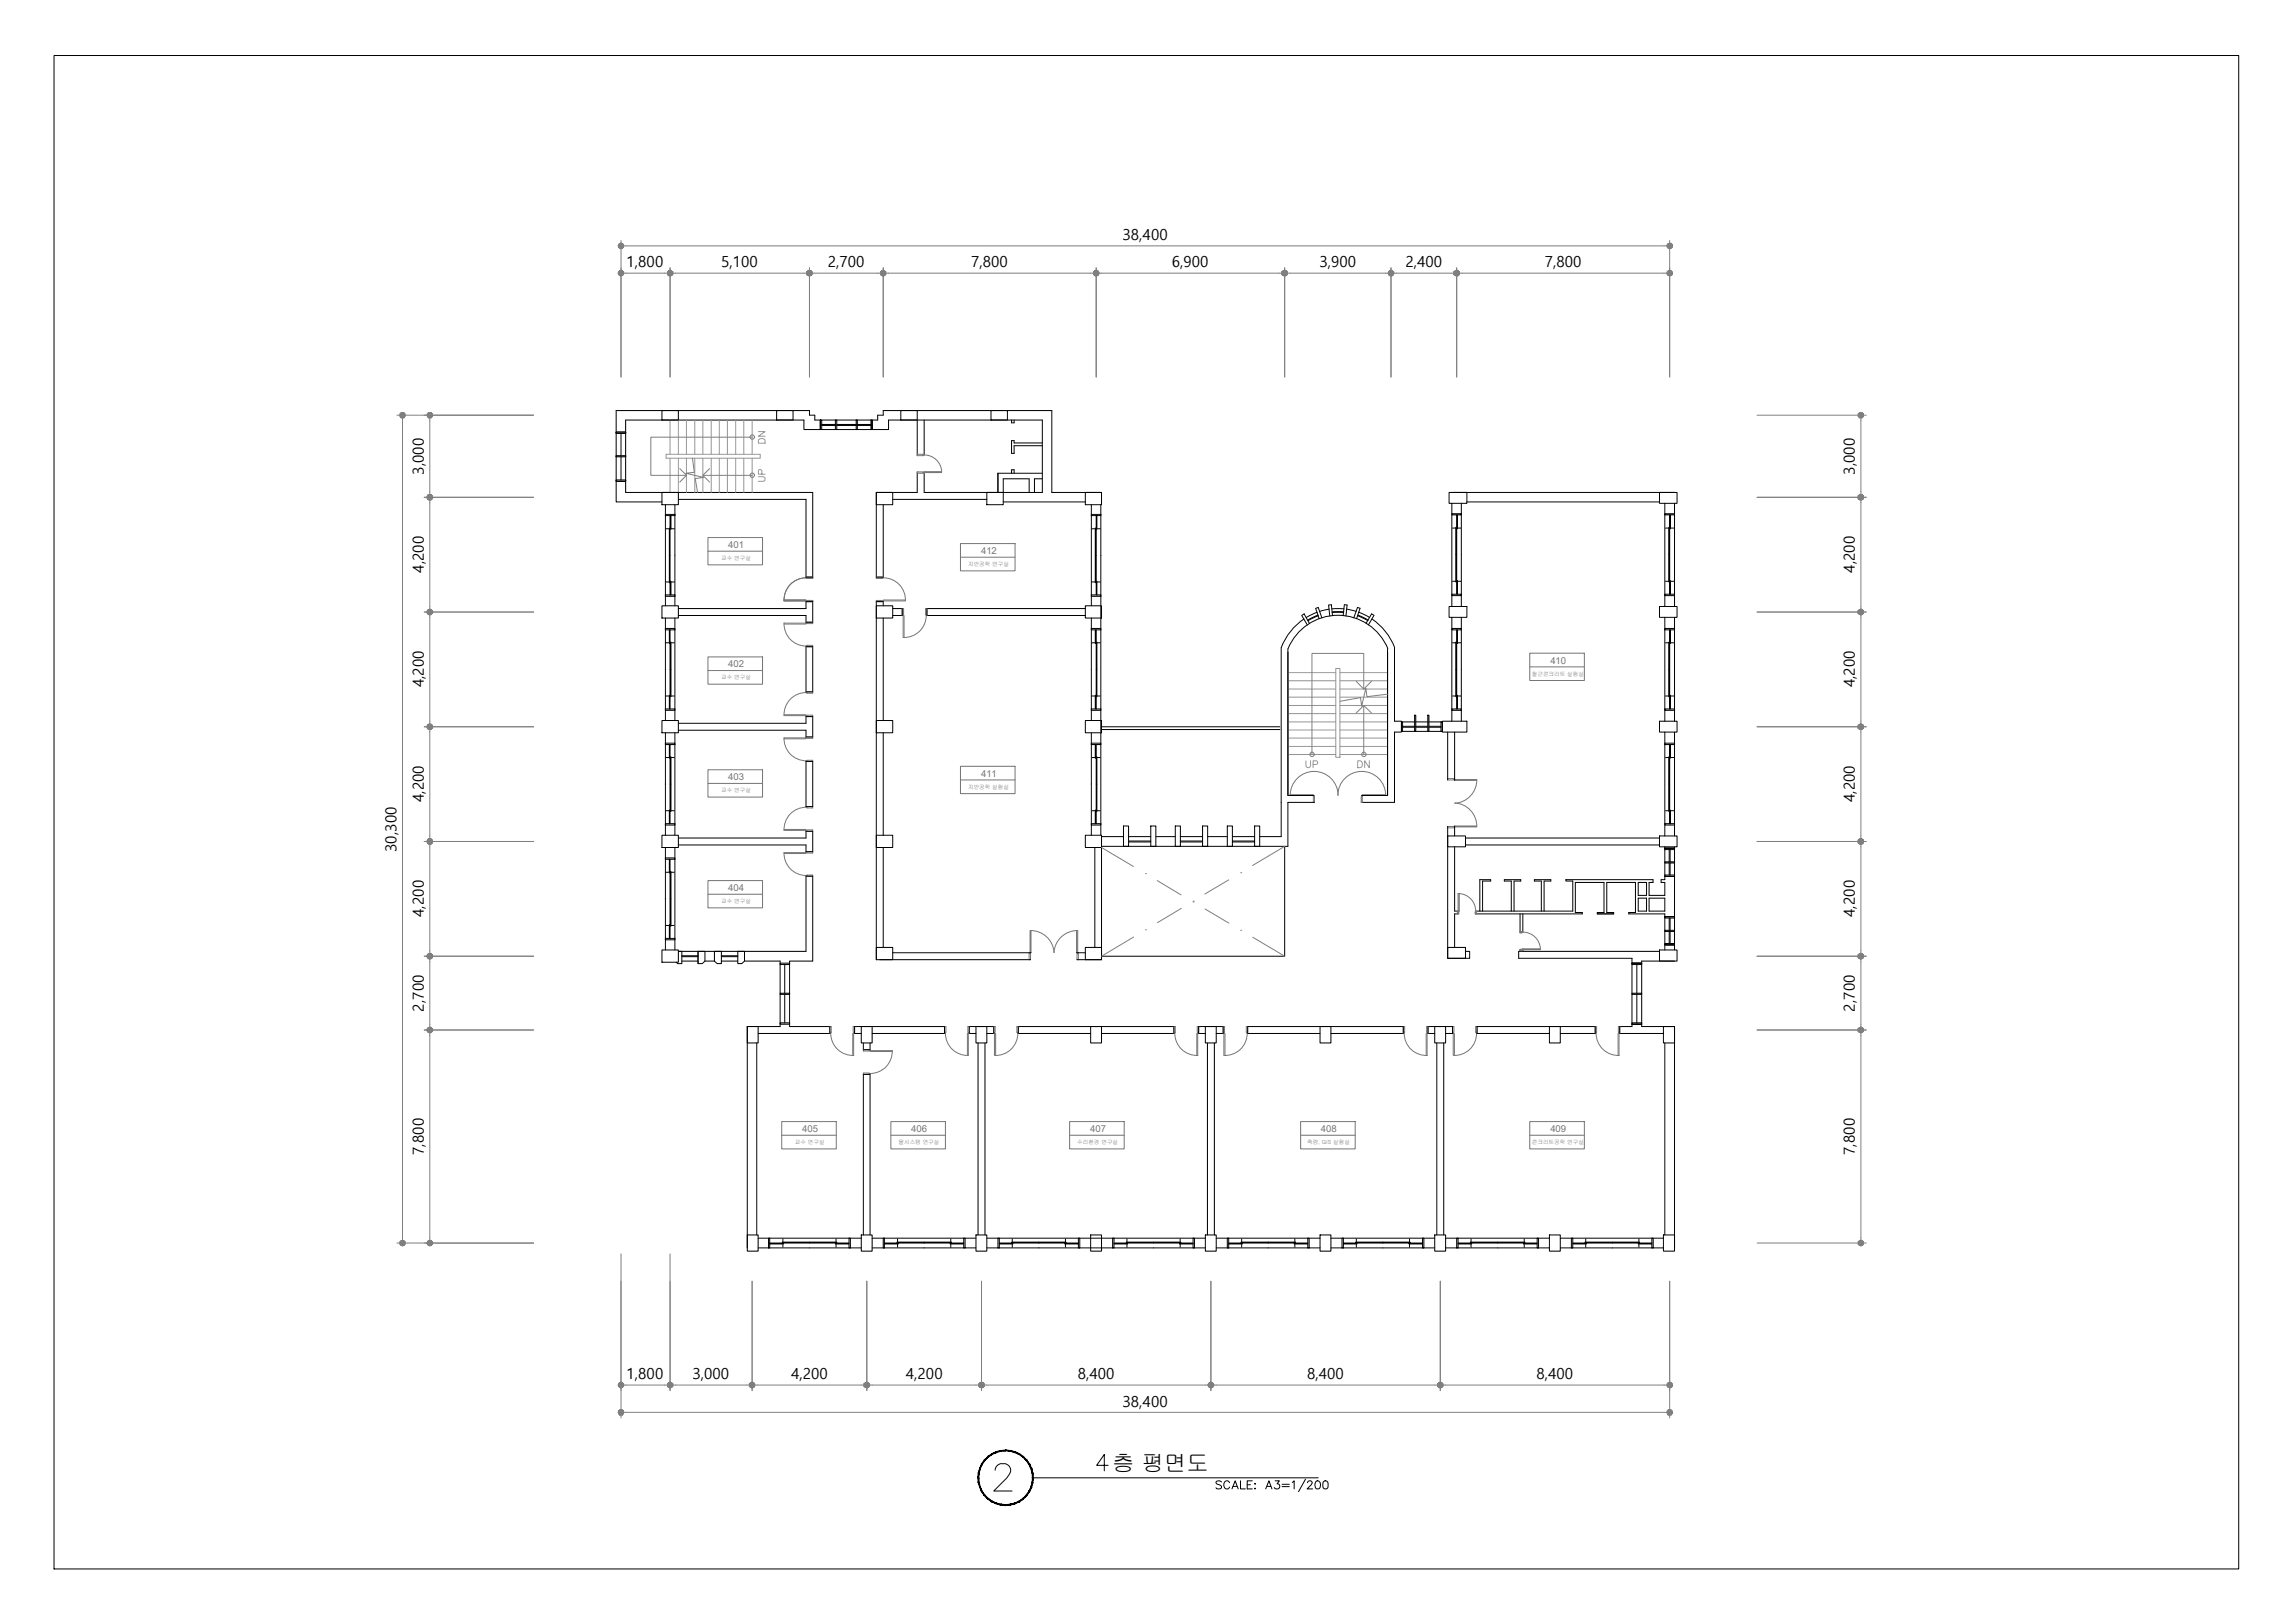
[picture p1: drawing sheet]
<svg xmlns="http://www.w3.org/2000/svg" width="420mm" height="297mm" viewBox="0 0 420 297" stroke-linecap="round" stroke-linejoin="round" font-family="sans-serif">
<defs><g id="words">
<g font-size="4.4" fill="#979797">
<text x="141.1" y="82.2" transform="rotate(-90 141.1 82.2)">DN</text>
<text x="141.1" y="89.3" transform="rotate(-90 141.1 89.3)">UP</text>
<text x="237.8" y="141.8">UP</text>
<text x="247.3" y="141.8">DN</text>
</g>
<text font-size="4.1" x="203.6" y="269.2">층 평면도</text>
<g font-size="2.8">
<text x="205.5" y="43.9">38,400</text>
<text x="114.7" y="48.9">1,800</text>
<text x="132" y="48.9">5,100</text>
<text x="151.5" y="48.9">2,700</text>
<text x="177.8" y="48.9">7,800</text>
<text x="214.5" y="48.9">6,900</text>
<text x="241.5" y="48.9">3,900</text>
<text x="257.3" y="48.9">2,400</text>
<text x="282.8" y="48.9">7,800</text>
<text x="77.6" y="86.9" transform="rotate(-90 77.6 86.9)">3,000</text>
<text x="339.6" y="86.9" transform="rotate(-90 339.6 86.9)">3,000</text>
<text x="77.6" y="104.8" transform="rotate(-90 77.6 104.8)">4,200</text>
<text x="339.6" y="104.8" transform="rotate(-90 339.6 104.8)">4,200</text>
<text x="77.6" y="125.8" transform="rotate(-90 77.6 125.8)">4,200</text>
<text x="339.6" y="125.8" transform="rotate(-90 339.6 125.8)">4,200</text>
<text x="77.6" y="146.8" transform="rotate(-90 77.6 146.8)">4,200</text>
<text x="339.6" y="146.8" transform="rotate(-90 339.6 146.8)">4,200</text>
<text x="72.6" y="155.9" transform="rotate(-90 72.6 155.9)">30,300</text>
<text x="77.6" y="167.8" transform="rotate(-90 77.6 167.8)">4,200</text>
<text x="339.6" y="167.8" transform="rotate(-90 339.6 167.8)">4,200</text>
<text x="77.6" y="185.1" transform="rotate(-90 77.6 185.1)">2,700</text>
<text x="339.6" y="185.1" transform="rotate(-90 339.6 185.1)">2,700</text>
<text x="77.6" y="211.4" transform="rotate(-90 77.6 211.4)">7,800</text>
<text x="339.6" y="211.4" transform="rotate(-90 339.6 211.4)">7,800</text>
<text x="114.7" y="252.4">1,800</text>
<text x="126.8" y="252.4">3,000</text>
<text x="144.9" y="252.4">4,200</text>
<text x="165.8" y="252.4">4,200</text>
<text x="197.3" y="252.4">8,400</text>
<text x="205.5" y="257.4">38,400</text>
<text x="239.3" y="252.4">8,400</text>
<text x="281.3" y="252.4">8,400</text>
</g>
<g font-size="1.7" fill="#757575">
<text x="133.3" y="100.2">401</text>
<text x="179.6" y="101.4">412</text>
<text x="133.3" y="122.1">402</text>
<text x="283.8" y="121.5">410</text>
<text x="133.3" y="142.7">403</text>
<text x="179.6" y="142.2">411</text>
<text x="133.3" y="163.1">404</text>
<text x="146.8" y="207.2">405</text>
<text x="166.8" y="207.2">406</text>
<text x="199.6" y="207.2">407</text>
<text x="241.8" y="207.2">408</text>
<text x="283.8" y="207.2">409</text>
</g>
<g font-size="1" fill="#757575">
<text x="132" y="102.5">교수 연구실</text>
<text x="177.2" y="103.6">지반공학 연구실</text>
<text x="132" y="124.3">교수 연구실</text>
<text x="280.4" y="123.7">철근콘크리트 실험실</text>
<text x="132" y="145">교수 연구실</text>
<text x="177.2" y="144.4">지반공학 실험실</text>
<text x="132" y="165.3">교수 연구실</text>
<text x="145.5" y="209.4">교수 연구실</text>
<text x="164.5" y="209.4">물시스템 연구실</text>
<text x="197.2" y="209.4">수리환경 연구실</text>
<text x="239.3" y="209.4">측량, GIS 실험실</text>
<text x="280.4" y="209.4">콘크리트공학 연구실</text>
</g>
</g></defs>
<!-- layer: WIN -->
<g fill="none" stroke="#000" stroke-width=".18">
<path d="M112.8 79.1h1.7v9h-1.7zM112.8 79.1h1.7v.2h-1.7zM113.7 79.3v4.1M150.2 76.9h.2v1.7h-.2zM150.2 76.9h9.5v1.7h-9.5zM150.4 77.8h2.5M150.4 77.9h2.5M150.4 77.7h2.5M152.9 76.9h.3v1.7h-.3zM153.2 77.8h3.5M153.2 77.9h3.5M153.2 77.7h3.5"/>
<path d="M156.7 76.9h.3v1.7h-.3zM157 77.8h2.5M157 77.9h2.5M157 77.7h2.5M159.5 76.9h.2v1.7h-.2zM112.8 87.8h1.7v.3h-1.7zM112.8 83.4h1.7v.2h-1.7zM113.7 83.6v4.2M121.8 94.1h1.8v.3h-1.8zM121.8 94.4v14.5M121.9 96.8h1.6M122.5 96.6h.2v10h-.2z"/>
<path d="M122.7 94.4v2.5h.1v-2.5M123.6 94.4v14.5M199.8 94.1h1.7v.3h-1.7zM199.8 94.4v14.5M199.9 96.8h1.6M200.5 96.6h.2v10h-.2zM200.7 94.4v2.5h.1v-2.5M201.5 94.4v14.5M265.8 94h1.7v.2h-1.7zM265.8 94.2v14.6M265.9 96.6h1.5M266.5 96.5h.2v10h-.2z"/>
<path d="M266.7 94.2v2.6h.1v-2.6M267.5 94.2v14.6M304.8 94h1.8v.2h-1.8zM304.8 94.2v14.6M304.9 96.6h1.5M305.5 96.5h.2v10h-.2zM305.7 94.2v2.6h.1v-2.6M306.6 94.2v14.6M121.8 115h1.8v.3h-1.8zM121.8 108.9h1.8v.2h-1.8zM121.8 115.3v14.5M121.9 117.6h1.5"/>
<path d="M121.9 106.5h1.6M122.5 115.3v2.5h.2v-2.5M122.7 117.5h.1v10h-.1zM122.7 108.9v-2.5h.1v2.5M123.6 115.3v14.5M199.8 115h1.7v.3h-1.7zM199.8 108.9h1.7v.2h-1.7zM199.8 115.3v14.5M199.9 117.6h1.5M199.9 106.5h1.6M200.5 115.3v2.5h.2v-2.5M200.7 117.5h.1v10h-.1z"/>
<path d="M200.7 108.9v-2.5h.1v2.5M201.5 115.3v14.5M265.8 108.8h1.7v.2h-1.7zM265.8 115h1.7v.3h-1.7zM265.8 115.3v14.5M265.9 106.4h1.5M265.9 117.6h1.5M266.5 117.5h.2v10h-.2zM266.7 108.8v-2.5h.1v2.5M266.7 115.3v2.5h.1v-2.5M267.5 115.3v14.5M304.8 108.8h1.8v.2h-1.8z"/>
<path d="M304.8 115h1.8v.3h-1.8zM304.8 115.3v14.5M304.9 106.4h1.5M304.9 117.6h1.5M305.5 117.5h.2v10h-.2zM305.7 108.8v-2.5h.1v2.5M305.7 115.3v2.5h.1v-2.5M306.6 115.3v14.5M121.8 129.8h1.8v.2h-1.8zM121.8 136h1.8v.3h-1.8zM121.8 136.3v14.4M121.9 138.6h1.5"/>
<path d="M121.9 127.4h1.5M122.5 129.8v-2.5h.2v2.5M122.5 136.3v2.5h.2v-2.5M122.7 138.5h.1v10h-.1zM123.6 136.3v14.4M199.8 136h1.7v.3h-1.7zM199.8 129.8h1.7v.2h-1.7zM199.8 136.3v14.4M199.9 138.6h1.5M199.9 127.4h1.5M200.5 136.3v2.5h.2v-2.5M200.5 129.8v-2.5h.2v2.5"/>
<path d="M200.7 138.5h.1v10h-.1zM201.5 136.3v14.4M256.6 132.1h.2v1.8h-.2zM256.8 133.1h2.2M256.8 132.9h2.2M259 130.9h.2v3h-.2zM259.2 133.1h2.2M259.2 132.9h2.2M261.4 130.9h.2v3h-.2zM261.6 133.1h2.2M261.6 132.9h2.2M263.8 132.1h.3v1.8h-.3z"/>
<path d="M265.8 129.8h1.7v.2h-1.7zM265.9 127.4h1.5M266.7 129.8v-2.5h.1v2.5M304.8 136h1.8v.3h-1.8zM304.8 129.8h1.8v.2h-1.8zM304.8 136.3v14.4M304.9 138.6h1.5M304.9 127.4h1.5M305.5 138.5h.2v10h-.2zM305.7 136.3v2.5h.1v-2.5M305.7 129.8v-2.5h.1v2.5M306.6 136.3v14.4"/>
<path d="M121.8 150.7h1.8v.3h-1.8zM121.8 157h1.8v.3h-1.8zM121.8 157.3v14.4M121.9 148.4h1.5M121.9 159.6h1.5M122.5 150.7v-2.4h.2v2.4M122.5 157.3v2.5h.2v-2.5M122.7 159.5h.1v10h-.1zM123.6 157.3v14.4M199.8 150.7h1.7v.3h-1.7zM199.9 148.4h1.5M200.5 150.7v-2.4h.2v2.4"/>
<path d="M205.7 151.2h.9v3.7h-.9zM206.6 154.1h4.1M206.6 153.9h4.1M210.7 151.2h.9v3.7h-.9zM215.2 151.2h.9v3.7h-.9zM216.1 154.1h4.1M216.1 153.9h4.1M220.2 151.2h.9v3.7h-.9zM224.7 151.2h.9v3.7h-.9zM225.6 154.1h4.1M225.6 153.9h4.1M229.7 151.2h.9v3.7h-.9z"/>
<path d="M304.8 150.7h1.8v.3h-1.8zM304.8 155.2h1.8v.3h-1.8zM304.8 157.7h1.8v.2h-1.8zM304.8 155.2h1.8v5.2h-1.8zM304.9 148.4h1.5M305.6 155.5v2.2M305.6 157.9v2.2M305.7 150.7v-2.4h.1v2.4M305.8 155.5v2.2M305.8 157.9v2.2M121.8 171.7h1.8v.3h-1.8zM121.9 169.4h1.5"/>
<path d="M122.5 171.7v-2.5h.2v2.5M124.2 174.1h.6v2.3h-.7l-.3-.3M124.8 175.1h3M124.8 174.9h3M127.8 174.1h1.3v1.8l-.5 .5h-.8zM127.8 174.1v2.3M130.8 174.1h1.3v2.3h-.8l-.5-.5zM132.1 175.1h3M132.1 174.9h3M135.1 174.1h1.2v1.8l-.5 .5h-.7zM142.8 176.3h1.8v.2h-1.8zM143.7 176.5v5.3"/>
<path d="M298.8 176.3h1.8v.2h-1.8zM298.8 176.3h1.8v11.2h-1.8zM299.7 176.5v5.3M304.8 172.7h1.8v.2h-1.8zM304.8 167.8h1.8v.2h-1.8zM304.8 170.3h1.8v.2h-1.8zM304.8 160.1h1.8v.3h-1.8zM304.8 167.8h1.8v5.1h-1.8zM305.6 168v2.3M305.6 170.5v2.2M305.8 168v2.3M305.8 170.5v2.2"/>
<path d="M142.8 187.2h1.8v.3h-1.8zM142.8 181.8h1.8v.2h-1.8zM143.7 182v5.2M298.8 187.2h1.8v.3h-1.8zM298.8 181.8h1.8v.2h-1.8zM299.7 182v5.2M140.7 226.6h.2v1.8h-.2zM140.9 227.5h2.6v.2h-2.6M140.9 226.6h14.5M140.9 228.4h14.5M143.2 227.3h10v.2h-10zM143.3 226.7v1.6"/>
<path d="M153.1 226.7v1.6M155.4 227.5h-2.5v.2h2.5M155.4 226.6h.3v1.8h-.3zM161.7 226.6h.2v1.8h-.2zM161.9 227.5h2.6v.2h-2.6M161.9 226.6h14.5M161.9 228.4h14.5M164.2 227.3h10v.2h-10zM164.3 226.7v1.6M174.1 226.7v1.6M176.4 227.5h-2.5v.2h2.5M176.4 226.6h.3v1.8h-.3z"/>
<path d="M182.7 226.6h.3v1.8h-.3zM183 227.5h2.4v.2h-2.4M183 226.6h14.4M183 228.4h14.4M185.2 227.3h10v.2h-10zM185.3 226.7v1.6M195.1 226.7v1.6M197.4 227.5h-2.5v.2h2.5M197.4 226.6h.3v1.8h-.3zM203.7 226.6h.2v1.8h-.2zM203.9 227.5h2.5v.2h-2.5M203.9 226.6h14.5"/>
<path d="M203.9 228.4h14.5M206.2 227.3h10v.2h-10zM206.3 226.7v1.6M216.1 226.7v1.6M218.4 227.5h-2.5v.2h2.5M218.4 226.6h.3v1.8h-.3zM224.7 226.6h.2v1.8h-.2zM224.9 227.5h2.5v.2h-2.5M224.9 226.6h14.5M224.9 228.4h14.5M227.2 227.3h10v.2h-10zM227.3 226.7v1.6"/>
<path d="M237.1 226.7v1.6M239.4 227.5h-2.5v.2h2.5M239.4 226.6h.3v1.8h-.3zM245.7 226.6h.2v1.8h-.2zM245.9 227.5h2.5v.2h-2.5M245.9 226.6h14.5M245.9 228.4h14.5M248.2 227.3h10v.2h-10zM248.3 226.7v1.6M258 226.7v1.6M260.4 227.5h-2.5v.2h2.5M260.4 226.6h.3v1.8h-.3z"/>
<path d="M266.7 226.6h.2v1.8h-.2zM266.9 227.5h2.5v.2h-2.5M266.9 226.6h14.5M266.9 228.4h14.5M269.2 227.3h10v.2h-10zM269.3 226.7v1.6M279 226.7v1.6M281.4 227.5h-2.5v.2h2.5M281.4 226.6h.3v1.8h-.3zM287.7 226.6h.2v1.8h-.2zM287.9 227.5h2.5v.2h-2.5M287.9 226.6h14.5"/>
<path d="M287.9 228.4h14.5M290.2 227.3h10v.2h-10zM290.3 226.7v1.6M300 226.7v1.6M302.4 227.5h-2.5v.2h2.5M302.4 226.6h.3v1.8h-.3z"/>
</g>
<g fill="none" stroke="#000" stroke-width=".18">
<path d="M167.9 76.9v6.5M169.2 76.9v6.4M185.2 76.9v.5h.5v-.5M114.5 90.1h34.3v15.5M124.2 91.4h23.4v14.2M161.7 92.4v13.2M163.4 91.4h17.3M167.9 86.4v3.7h-7.5v15.5M169.2 86.3v3.8h21.6M183.7 90.1v-2.5h4.7v2.5M185.2 86.6v-.6h.5v.6M190.8 81.1h-5.1v-.5h-.5v2.4h.5v-1.4h5.1"/>
<path d="M190.8 86.6h-8.1v3.5M190.8 87.6h-1.4v2.5M124.2 112.6h23.4v1.3M147.6 110.1v1.3h-23.4M147.6 118.4v8.2M148.8 110.1v3.8M148.8 118.4v8.2M160.4 110.1v65.5M161.7 110.1v.8M161.7 113.1v18.8M163.4 112.6h1.8M163.4 111.4h1.8"/>
<path d="M169.7 112.6h29M169.7 111.4h29M124.2 133.6h23.4v1.3M147.6 131.1v1.3h-23.4M147.6 139.4v8.2M148.8 131.1v3.8M148.8 139.4v8.2M161.7 134.1v18.8M265 134v8.7M266.3 134v8.8M124.2 154.6h23.4v1.3M147.6 152.1v1.3h-23.4"/>
<path d="M148.8 152.1v3.8M161.7 155.1v18.3M200.4 155.1v18.3M201.7 154.9v20.7h-4.5M235.2 154.9v20.1h-33.5M249.2 146.9h6.1M265 151.3v24.1M266.3 151.2v1.8M266.3 155v11.8h.9M268.3 154.6h35.5M268.3 153.4h35.5M147.6 160.4v13.7"/>
<path d="M148.8 160.4v15.5M161.1 175.6h27.6M163.4 174.4h25.4M197.1 174.4h1.6M267.1 167.3h-.8v6.1M270.1 167.3h19.6v-.3h-1.3v-5.5h5.3v5.5h-1.3v.3M270.9 166.8v-5.8h2v.2h-1.5v5.6M276.7 166.8v-5.6h-1.3v-.2h3v.2h-1.2v5.6M278.3 167.3v3.4M278.3 173.7v.4M278.8 167.3v3.3M278.8 173.7v.4"/>
<path d="M282.2 166.8v-5.6h-1.3v-.2h3v.2h-1.2v5.6M292.4 167.3h3v-.3h-1.2v-5.5h5.2v5.5h-1.2v.3h6.6M292.4 167.3h3M299.9 164.4h1.5v2.4h-1.5zM299.9 161.5h1.5v2.4h-1.5zM304.8 163.9h-2.9v-2.4h.7v-.5h-15.9v.2h1.2v5.6h-17.7M304.8 164.4h-2.9v2.4h2.9M304.8 161h-.7v.5h.7M136.8 187.9h6M138.8 189.1h13.1M144.6 187.9h7.3M156.4 189.1h1.3"/>
<path d="M156.4 187.9h16.5M158.1 190.9v1.2M158.1 196.6v29.4M159.3 190.9v1.2M159.3 196.6v29.4M159.7 189.1h13.2M177.4 189.1h1.3M177.4 187.9h4.5M179.1 190.9v35.1M180.3 190.9v35.1M180.7 189.1h1.2M186.4 189.1h13.3"/>
<path d="M186.4 187.9h28.5M201.7 189.1h13.2M219.4 189.1h1.3M219.4 187.9h4.5M221.1 190.9v35.1M222.3 190.9v35.1M222.7 189.1h1.2M228.4 189.1h13.3M228.4 187.9h28.5M243.7 189.1h13.2M261.4 189.1h1.3M261.4 187.9h4.5"/>
<path d="M263 190.9v35.1M264.3 190.9v35.1M264.7 189.1h1.2M270.4 189.1h13.3M270.4 187.9h21.6M285.7 189.1h6.3M296.5 189.1h8M296.5 187.9h2.3M300.6 187.9h6"/>
</g>
<!-- layer: DIM -->
<g fill="none" stroke="#7f7f7f" stroke-width=".18">
<path d="M113.7 44v25M114.7 45h190M114.7 50h7M122.7 49v20M123.7 50h23.5M148.2 49v20M149.2 50h11.5M161.7 49v20M162.7 50h37M200.7 49v20M201.7 50h32.5M235.2 49v20"/>
<path d="M236.2 50h17.5M254.7 49v20M255.7 50h10M266.7 49v20M267.7 50h37M305.7 44v25M72.7 76h25M73.7 77v149.5M78.7 77v13M321.7 76h20M340.7 77v13M77.7 91h20"/>
<path d="M78.7 92v19M321.7 91h20M340.7 92v19M77.7 112h20M78.7 113v19M321.7 112h20M340.7 113v19M77.7 133h20M78.7 134v19M321.7 133h20M340.7 134v19M77.7 154h20"/>
<path d="M78.7 155v19M321.7 154h20M340.7 155v19M77.7 175h20M78.7 176v11.5M321.7 175h20M340.7 176v11.5M77.7 188.5h20M78.7 189.5v37M321.7 188.5h20M340.7 189.5v37M72.7 227.5h25"/>
<path d="M113.7 229.5v30M122.7 229.5v25M137.7 234.5v20M158.7 234.5v20M179.7 234.5v20M221.7 234.5v20M263.7 234.5v20M305.7 234.5v25M321.7 227.5h20M114.7 258.5h190M114.7 253.5h7M123.7 253.5h13"/>
<path d="M138.7 253.5h19M159.7 253.5h19M180.7 253.5h40M222.7 253.5h40M264.7 253.5h40"/>
</g>
<!-- layer: 0 -->
<g fill="#7f7f7f" stroke="#7f7f7f" stroke-width=".18">
<path d="M78.7 91v.5l.2-.1zM78.7 91l.4 .3-.2 .1zM78.7 91l.4 .3 .1-.3z"/>
<path d="M78.7 91h.5l-.1-.2zM78.9 90.6l.2 .2-.4 .2zM78.7 90.5v.5l.2-.4z"/>
<path d="M78.4 90.6l.3 .4v-.5zM78.4 90.6l.3 .4-.4-.2zM78.3 90.8l-.1 .2h.5z"/>
<path d="M78.2 91l.1 .3 .4-.3zM78.3 91.3l.4-.3-.3 .4zM78.7 91l-.3 .4 .3 .1z"/>
<path d="M78.4 75.6l.3 .4v-.5zM78.4 75.6l.3 .4-.4-.3zM78.3 75.7l-.1 .3h.5z"/>
<path d="M78.2 76l.1 .2 .4-.2zM78.3 76.2l.4-.2-.3 .5zM78.7 76l-.3 .5h.3z"/>
<path d="M78.7 76v.5h.2zM78.7 76l.4 .2-.2 .3zM78.7 76l.4 .2 .1-.2z"/>
<path d="M78.7 76h.5l-.1-.3zM78.9 75.6l.2 .1-.4 .3zM78.7 75.5v.5l.2-.4z"/>
<path d="M73.7 227.5v.5l.2-.1zM73.7 227.5l.4 .3-.2 .1zM73.7 227.5l.4 .3 .1-.3z"/>
<path d="M73.7 227.5h.5l-.1-.3zM73.9 227.1l.2 .1-.4 .3zM73.7 227v.5l.2-.4z"/>
<path d="M73.4 227.1l.3 .4v-.5zM73.4 227.1l.3 .4-.4-.3zM73.3 227.2l-.1 .3h.5z"/>
<path d="M73.2 227.5l.1 .3 .4-.3zM73.3 227.8l.4-.3-.3 .4zM73.7 227.5l-.3 .4 .3 .1z"/>
<path d="M73.4 75.6l.3 .4v-.5zM73.4 75.6l.3 .4-.4-.3zM73.3 75.7l-.1 .3h.5z"/>
<path d="M73.2 76l.1 .2 .4-.2zM73.3 76.2l.4-.2-.3 .5zM73.7 76l-.3 .5h.3z"/>
<path d="M73.7 76v.5h.2zM73.7 76l.4 .2-.2 .3zM73.7 76l.4 .2 .1-.2z"/>
<path d="M73.7 76h.5l-.1-.3zM73.9 75.6l.2 .1-.4 .3zM73.7 75.5v.5l.2-.4z"/>
<path d="M78.4 174.6l.3 .4v-.5zM78.4 174.6l.3 .4-.4-.2zM78.3 174.8l-.1 .2h.5z"/>
<path d="M78.2 175l.1 .3 .4-.3zM78.3 175.3l.4-.3-.3 .4zM78.7 175l-.3 .4 .3 .1z"/>
<path d="M78.7 175v.5l.2-.1zM78.7 175l.4 .3-.2 .1zM78.7 175l.4 .3 .1-.3z"/>
<path d="M78.7 175h.5l-.1-.2zM78.9 174.6l.2 .2-.4 .2zM78.7 174.5v.5l.2-.4z"/>
<path d="M78.7 188.5v.5l.2-.1zM78.7 188.5l.4 .3-.2 .1zM78.7 188.5l.4 .3 .1-.3z"/>
<path d="M78.7 188.5h.5l-.1-.2zM78.9 188.1l.2 .2-.4 .2zM78.7 188v.5l.2-.4z"/>
<path d="M78.4 188.1l.3 .4v-.5zM78.4 188.1l.3 .4-.4-.2zM78.3 188.3l-.1 .2h.5z"/>
<path d="M78.2 188.5l.1 .3 .4-.3zM78.3 188.8l.4-.3-.3 .4zM78.7 188.5l-.3 .4 .3 .1z"/>
<path d="M78.4 188.1l.3 .4v-.5zM78.4 188.1l.3 .4-.4-.2zM78.3 188.3l-.1 .2h.5z"/>
<path d="M78.2 188.5l.1 .3 .4-.3zM78.3 188.8l.4-.3-.3 .4zM78.7 188.5l-.3 .4 .3 .1z"/>
<path d="M78.7 188.5v.5l.2-.1zM78.7 188.5l.4 .3-.2 .1zM78.7 188.5l.4 .3 .1-.3z"/>
<path d="M78.7 188.5h.5l-.1-.2zM78.9 188.1l.2 .2-.4 .2zM78.7 188v.5l.2-.4z"/>
<path d="M78.7 227.5v.5l.2-.1zM78.7 227.5l.4 .3-.2 .1zM78.7 227.5l.4 .3 .1-.3z"/>
<path d="M78.7 227.5h.5l-.1-.3zM78.9 227.1l.2 .1-.4 .3zM78.7 227v.5l.2-.4z"/>
<path d="M78.4 227.1l.3 .4v-.5zM78.4 227.1l.3 .4-.4-.3zM78.3 227.2l-.1 .3h.5z"/>
<path d="M78.2 227.5l.1 .3 .4-.3zM78.3 227.8l.4-.3-.3 .4zM78.7 227.5l-.3 .4 .3 .1z"/>
<path d="M78.7 175v.5l.2-.1zM78.7 175l.4 .3-.2 .1zM78.7 175l.4 .3 .1-.3z"/>
<path d="M78.7 175h.5l-.1-.2zM78.9 174.6l.2 .2-.4 .2zM78.7 174.5v.5l.2-.4z"/>
<path d="M78.4 174.6l.3 .4v-.5zM78.4 174.6l.3 .4-.4-.2zM78.3 174.8l-.1 .2h.5z"/>
<path d="M78.2 175l.1 .3 .4-.3zM78.3 175.3l.4-.3-.3 .4zM78.7 175l-.3 .4 .3 .1z"/>
<path d="M78.4 153.6l.3 .4v-.5zM78.4 153.6l.3 .4-.4-.2zM78.3 153.8l-.1 .2h.5z"/>
<path d="M78.2 154l.1 .3 .4-.3zM78.3 154.3l.4-.3-.3 .4zM78.7 154l-.3 .4 .3 .1z"/>
<path d="M78.7 154v.5l.2-.1zM78.7 154l.4 .3-.2 .1zM78.7 154l.4 .3 .1-.3z"/>
<path d="M78.7 154h.5l-.1-.2zM78.9 153.6l.2 .2-.4 .2zM78.7 153.5v.5l.2-.4z"/>
<path d="M78.4 132.6l.3 .4v-.5zM78.4 132.6l.3 .4-.4-.2zM78.3 132.8l-.1 .2h.5z"/>
<path d="M78.2 133l.1 .3 .4-.3zM78.3 133.3l.4-.3-.3 .4zM78.7 133l-.3 .4 .3 .1z"/>
<path d="M78.7 133v.5l.2-.1zM78.7 133l.4 .3-.2 .1zM78.7 133l.4 .3 .1-.3z"/>
<path d="M78.7 133h.5l-.1-.2zM78.9 132.6l.2 .2-.4 .2zM78.7 132.5v.5l.2-.4z"/>
<path d="M78.7 154v.5l.2-.1zM78.7 154l.4 .3-.2 .1zM78.7 154l.4 .3 .1-.3z"/>
<path d="M78.7 154h.5l-.1-.2zM78.9 153.6l.2 .2-.4 .2zM78.7 153.5v.5l.2-.4z"/>
<path d="M78.4 153.6l.3 .4v-.5zM78.4 153.6l.3 .4-.4-.2zM78.3 153.8l-.1 .2h.5z"/>
<path d="M78.2 154l.1 .3 .4-.3zM78.3 154.3l.4-.3-.3 .4zM78.7 154l-.3 .4 .3 .1z"/>
<path d="M78.7 133v.5l.2-.1zM78.7 133l.4 .3-.2 .1zM78.7 133l.4 .3 .1-.3z"/>
<path d="M78.7 133h.5l-.1-.2zM78.9 132.6l.2 .2-.4 .2zM78.7 132.5v.5l.2-.4z"/>
<path d="M78.4 132.6l.3 .4v-.5zM78.4 132.6l.3 .4-.4-.2zM78.3 132.8l-.1 .2h.5z"/>
<path d="M78.2 133l.1 .3 .4-.3zM78.3 133.3l.4-.3-.3 .4zM78.7 133l-.3 .4 .3 .1z"/>
<path d="M78.4 111.6l.3 .4v-.5zM78.4 111.6l.3 .4-.4-.2zM78.3 111.8l-.1 .2h.5z"/>
<path d="M78.2 112l.1 .3 .4-.3zM78.3 112.3l.4-.3-.3 .4zM78.7 112l-.3 .4 .3 .1z"/>
<path d="M78.7 112v.5l.2-.1zM78.7 112l.4 .3-.2 .1zM78.7 112l.4 .3 .1-.3z"/>
<path d="M78.7 112h.5l-.1-.2zM78.9 111.6l.2 .2-.4 .2zM78.7 111.5v.5l.2-.4z"/>
<path d="M78.4 90.6l.3 .4v-.5zM78.4 90.6l.3 .4-.4-.2zM78.3 90.8l-.1 .2h.5z"/>
<path d="M78.2 91l.1 .3 .4-.3zM78.3 91.3l.4-.3-.3 .4zM78.7 91l-.3 .4 .3 .1z"/>
<path d="M78.7 91v.5l.2-.1zM78.7 91l.4 .3-.2 .1zM78.7 91l.4 .3 .1-.3z"/>
<path d="M78.7 91h.5l-.1-.2zM78.9 90.6l.2 .2-.4 .2zM78.7 90.5v.5l.2-.4z"/>
<path d="M78.7 112v.5l.2-.1zM78.7 112l.4 .3-.2 .1zM78.7 112l.4 .3 .1-.3z"/>
<path d="M78.7 112h.5l-.1-.2zM78.9 111.6l.2 .2-.4 .2zM78.7 111.5v.5l.2-.4z"/>
<path d="M78.4 111.6l.3 .4v-.5zM78.4 111.6l.3 .4-.4-.2zM78.3 111.8l-.1 .2h.5z"/>
<path d="M78.2 112l.1 .3 .4-.3zM78.3 112.3l.4-.3-.3 .4zM78.7 112l-.3 .4 .3 .1z"/>
<path d="M340.7 91v.5l.2-.1zM340.7 91l.4 .3-.2 .1zM340.7 91l.4 .3 .1-.3z"/>
<path d="M340.7 91h.5l-.1-.2zM340.9 90.6l.2 .2-.4 .2zM340.7 90.5v.5l.2-.4z"/>
<path d="M340.4 90.6l.3 .4v-.5zM340.2 90.8l.2-.2 .3 .4zM340.2 90.8v.2h.5z"/>
<path d="M340.2 91v.3l.5-.3zM340.2 91.3l.5-.3-.3 .4zM340.7 91l-.3 .4 .3 .1z"/>
<path d="M340.4 75.6l.3 .4v-.5zM340.2 75.7l.2-.1 .3 .4zM340.2 75.7v.3h.5z"/>
<path d="M340.2 76v.2l.5-.2zM340.2 76.2l.5-.2-.3 .5zM340.7 76l-.3 .5h.3z"/>
<path d="M340.7 76v.5h.2zM340.7 76l.4 .2-.2 .3zM340.7 76l.4 .2 .1-.2z"/>
<path d="M340.7 76h.5l-.1-.3zM340.9 75.6l.2 .1-.4 .3zM340.7 75.5v.5l.2-.4z"/>
<path d="M340.4 174.6l.3 .4v-.5zM340.2 174.8l.2-.2 .3 .4zM340.2 174.8v.2h.5z"/>
<path d="M340.2 175v.3l.5-.3zM340.2 175.3l.5-.3-.3 .4zM340.7 175l-.3 .4 .3 .1z"/>
<path d="M340.7 175v.5l.2-.1zM340.7 175l.4 .3-.2 .1zM340.7 175l.4 .3 .1-.3z"/>
<path d="M340.7 175h.5l-.1-.2zM340.9 174.6l.2 .2-.4 .2zM340.7 174.5v.5l.2-.4z"/>
<path d="M340.7 188.5v.5l.2-.1zM340.7 188.5l.4 .3-.2 .1zM340.7 188.5l.4 .3 .1-.3z"/>
<path d="M340.7 188.5h.5l-.1-.2zM340.9 188.1l.2 .2-.4 .2zM340.7 188v.5l.2-.4z"/>
<path d="M340.4 188.1l.3 .4v-.5zM340.2 188.3l.2-.2 .3 .4zM340.2 188.3v.2h.5z"/>
<path d="M340.2 188.5v.3l.5-.3zM340.2 188.8l.5-.3-.3 .4zM340.7 188.5l-.3 .4 .3 .1z"/>
<path d="M340.4 188.1l.3 .4v-.5zM340.2 188.3l.2-.2 .3 .4zM340.2 188.3v.2h.5z"/>
<path d="M340.2 188.5v.3l.5-.3zM340.2 188.8l.5-.3-.3 .4zM340.7 188.5l-.3 .4 .3 .1z"/>
<path d="M340.7 188.5v.5l.2-.1zM340.7 188.5l.4 .3-.2 .1zM340.7 188.5l.4 .3 .1-.3z"/>
<path d="M340.7 188.5h.5l-.1-.2zM340.9 188.1l.2 .2-.4 .2zM340.7 188v.5l.2-.4z"/>
<path d="M340.7 227.5v.5l.2-.1zM340.7 227.5l.4 .3-.2 .1zM340.7 227.5l.4 .3 .1-.3z"/>
<path d="M340.7 227.5h.5l-.1-.3zM340.9 227.1l.2 .1-.4 .3zM340.7 227v.5l.2-.4z"/>
<path d="M340.4 227.1l.3 .4v-.5zM340.2 227.2l.2-.1 .3 .4zM340.2 227.2v.3h.5z"/>
<path d="M340.2 227.5v.3l.5-.3zM340.2 227.8l.5-.3-.3 .4zM340.7 227.5l-.3 .4 .3 .1z"/>
<path d="M340.7 175v.5l.2-.1zM340.7 175l.4 .3-.2 .1zM340.7 175l.4 .3 .1-.3z"/>
<path d="M340.7 175h.5l-.1-.2zM340.9 174.6l.2 .2-.4 .2zM340.7 174.5v.5l.2-.4z"/>
<path d="M340.4 174.6l.3 .4v-.5zM340.2 174.8l.2-.2 .3 .4zM340.2 174.8v.2h.5z"/>
<path d="M340.2 175v.3l.5-.3zM340.2 175.3l.5-.3-.3 .4zM340.7 175l-.3 .4 .3 .1z"/>
<path d="M340.4 153.6l.3 .4v-.5zM340.2 153.8l.2-.2 .3 .4zM340.2 153.8v.2h.5z"/>
<path d="M340.2 154v.3l.5-.3zM340.2 154.3l.5-.3-.3 .4zM340.7 154l-.3 .4 .3 .1z"/>
<path d="M340.7 154v.5l.2-.1zM340.7 154l.4 .3-.2 .1zM340.7 154l.4 .3 .1-.3z"/>
<path d="M340.7 154h.5l-.1-.2zM340.9 153.6l.2 .2-.4 .2zM340.7 153.5v.5l.2-.4z"/>
<path d="M340.4 132.6l.3 .4v-.5zM340.2 132.8l.2-.2 .3 .4zM340.2 132.8v.2h.5z"/>
<path d="M340.2 133v.3l.5-.3zM340.2 133.3l.5-.3-.3 .4zM340.7 133l-.3 .4 .3 .1z"/>
<path d="M340.7 133v.5l.2-.1zM340.7 133l.4 .3-.2 .1zM340.7 133l.4 .3 .1-.3z"/>
<path d="M340.7 133h.5l-.1-.2zM340.9 132.6l.2 .2-.4 .2zM340.7 132.5v.5l.2-.4z"/>
<path d="M340.7 154v.5l.2-.1zM340.7 154l.4 .3-.2 .1zM340.7 154l.4 .3 .1-.3z"/>
<path d="M340.7 154h.5l-.1-.2zM340.9 153.6l.2 .2-.4 .2zM340.7 153.5v.5l.2-.4z"/>
<path d="M340.4 153.6l.3 .4v-.5zM340.2 153.8l.2-.2 .3 .4zM340.2 153.8v.2h.5z"/>
<path d="M340.2 154v.3l.5-.3zM340.2 154.3l.5-.3-.3 .4zM340.7 154l-.3 .4 .3 .1z"/>
<path d="M340.7 133v.5l.2-.1zM340.7 133l.4 .3-.2 .1zM340.7 133l.4 .3 .1-.3z"/>
<path d="M340.7 133h.5l-.1-.2zM340.9 132.6l.2 .2-.4 .2zM340.7 132.5v.5l.2-.4z"/>
<path d="M340.4 132.6l.3 .4v-.5zM340.2 132.8l.2-.2 .3 .4zM340.2 132.8v.2h.5z"/>
<path d="M340.2 133v.3l.5-.3zM340.2 133.3l.5-.3-.3 .4zM340.7 133l-.3 .4 .3 .1z"/>
<path d="M340.4 111.6l.3 .4v-.5zM340.2 111.8l.2-.2 .3 .4zM340.2 111.8v.2h.5z"/>
<path d="M340.2 112v.3l.5-.3zM340.2 112.3l.5-.3-.3 .4zM340.7 112l-.3 .4 .3 .1z"/>
<path d="M340.7 112v.5l.2-.1zM340.7 112l.4 .3-.2 .1zM340.7 112l.4 .3 .1-.3z"/>
<path d="M340.7 112h.5l-.1-.2zM340.9 111.6l.2 .2-.4 .2zM340.7 111.5v.5l.2-.4z"/>
<path d="M340.4 90.6l.3 .4v-.5zM340.2 90.8l.2-.2 .3 .4zM340.2 90.8v.2h.5z"/>
<path d="M340.2 91v.3l.5-.3zM340.2 91.3l.5-.3-.3 .4zM340.7 91l-.3 .4 .3 .1z"/>
<path d="M340.7 91v.5l.2-.1zM340.7 91l.4 .3-.2 .1zM340.7 91l.4 .3 .1-.3z"/>
<path d="M340.7 91h.5l-.1-.2zM340.9 90.6l.2 .2-.4 .2zM340.7 90.5v.5l.2-.4z"/>
<path d="M340.7 112v.5l.2-.1zM340.7 112l.4 .3-.2 .1zM340.7 112l.4 .3 .1-.3z"/>
<path d="M340.7 112h.5l-.1-.2zM340.9 111.6l.2 .2-.4 .2zM340.7 111.5v.5l.2-.4z"/>
<path d="M340.4 111.6l.3 .4v-.5zM340.2 111.8l.2-.2 .3 .4zM340.2 111.8v.2h.5z"/>
<path d="M340.2 112v.3l.5-.3zM340.2 112.3l.5-.3-.3 .4zM340.7 112l-.3 .4 .3 .1z"/>
<path d="M305.7 45h.5l-.1-.3zM305.9 44.6l.2 .1-.4 .3zM305.7 44.5v.5l.2-.4z"/>
<path d="M305.4 44.6l.3 .4v-.5zM305.4 44.6l.3 .4-.4-.3zM305.3 44.7l-.1 .3h.5z"/>
<path d="M305.2 45l.1 .3 .4-.3zM305.3 45.3l.4-.3-.3 .4zM305.7 45l-.3 .4 .3 .1z"/>
<path d="M305.7 45v.5l.2-.1zM305.7 45l.4 .3-.2 .1zM305.7 45l.4 .3 .1-.3z"/>
<path d="M113.2 45l.1 .3 .4-.3zM113.3 45.3l.4-.3-.3 .4zM113.7 45l-.3 .4 .3 .1z"/>
<path d="M113.7 45v.5l.2-.1zM113.7 45l.4 .3-.2 .1zM113.7 45l.4 .3 .1-.3z"/>
<path d="M113.7 45h.5l-.1-.3zM113.9 44.6l.2 .1-.4 .3zM113.7 44.5v.5l.2-.4z"/>
<path d="M113.4 44.6l.3 .4v-.5zM113.4 44.6l.3 .4-.4-.3zM113.3 44.7l-.1 .3h.5z"/>
<path d="M200.2 50l.1 .2 .4-.2zM200.3 50.2l.4-.2-.3 .4zM200.7 50l-.3 .4 .3 .1z"/>
<path d="M200.7 50v.5l.2-.1zM200.7 50l.4 .2-.2 .2zM200.7 50l.4 .2 .1-.2z"/>
<path d="M200.7 50h.5l-.1-.3zM200.9 49.6l.2 .1-.4 .3zM200.7 49.5v.5l.2-.4z"/>
<path d="M200.4 49.6l.3 .4v-.5zM200.4 49.6l.3 .4-.4-.3zM200.3 49.7l-.1 .3h.5z"/>
<path d="M235.2 50h.5l-.1-.3zM235.4 49.6l.2 .1-.4 .3zM235.2 49.5v.5l.2-.4z"/>
<path d="M234.9 49.6l.3 .4v-.5zM234.7 49.7l.2-.1 .3 .4zM234.7 49.7v.3h.5z"/>
<path d="M234.7 50v.2l.5-.2zM234.7 50.2l.5-.2-.3 .4zM235.2 50l-.3 .4 .3 .1z"/>
<path d="M235.2 50v.5l.2-.1zM235.2 50l.4 .2-.2 .2zM235.2 50l.4 .2 .1-.2z"/>
<path d="M122.2 50v.2l.5-.2zM122.2 50.2l.5-.2-.3 .4zM122.7 50l-.3 .4 .3 .1z"/>
<path d="M122.7 50v.5l.2-.1zM122.7 50l.4 .2-.2 .2zM122.7 50l.4 .2 .1-.2z"/>
<path d="M122.7 50h.5l-.1-.3zM122.9 49.6l.2 .1-.4 .3zM122.7 49.5v.5l.2-.4z"/>
<path d="M122.4 49.6l.3 .4v-.5zM122.4 49.6l.3 .4-.5-.3zM122.2 49.7v.3h.5z"/>
<path d="M148.2 50h.5l-.1-.3zM148.4 49.6l.2 .1-.4 .3zM148.2 49.5v.5l.2-.4z"/>
<path d="M147.9 49.6l.3 .4v-.5zM147.7 49.7l.2-.1 .3 .4zM147.7 49.7v.3h.5z"/>
<path d="M147.7 50v.2l.5-.2zM147.7 50.2l.5-.2-.3 .4zM148.2 50l-.3 .4 .3 .1z"/>
<path d="M148.2 50v.5l.2-.1zM148.2 50l.4 .2-.2 .2zM148.2 50l.4 .2 .1-.2z"/>
<path d="M161.7 50h.5l-.1-.3zM161.9 49.6l.2 .1-.4 .3zM161.7 49.5v.5l.2-.4z"/>
<path d="M161.4 49.6l.3 .4v-.5zM161.2 49.7l.2-.1 .3 .4zM161.2 49.7v.3h.5z"/>
<path d="M161.2 50v.2l.5-.2zM161.2 50.2l.5-.2-.3 .4zM161.7 50l-.3 .4 .3 .1z"/>
<path d="M161.7 50v.5l.2-.1zM161.7 50l.4 .2-.2 .2zM161.7 50l.4 .2 .1-.2z"/>
<path d="M147.7 50v.2l.5-.2zM147.7 50.2l.5-.2-.3 .4zM148.2 50l-.3 .4 .3 .1z"/>
<path d="M148.2 50v.5l.2-.1zM148.2 50l.4 .2-.2 .2zM148.2 50l.4 .2 .1-.2z"/>
<path d="M148.2 50h.5l-.1-.3zM148.4 49.6l.2 .1-.4 .3zM148.2 49.5v.5l.2-.4z"/>
<path d="M147.9 49.6l.3 .4v-.5zM147.7 49.7l.2-.1 .3 .4zM147.7 49.7v.3h.5z"/>
<path d="M161.2 50v.2l.5-.2zM161.2 50.2l.5-.2-.3 .4zM161.7 50l-.3 .4 .3 .1z"/>
<path d="M161.7 50v.5l.2-.1zM161.7 50l.4 .2-.2 .2zM161.7 50l.4 .2 .1-.2z"/>
<path d="M161.7 50h.5l-.1-.3zM161.9 49.6l.2 .1-.4 .3zM161.7 49.5v.5l.2-.4z"/>
<path d="M161.4 49.6l.3 .4v-.5zM161.2 49.7l.2-.1 .3 .4zM161.2 49.7v.3h.5z"/>
<path d="M200.7 50h.5l-.1-.3zM200.9 49.6l.2 .1-.4 .3zM200.7 49.5v.5l.2-.4z"/>
<path d="M200.4 49.6l.3 .4v-.5zM200.4 49.6l.3 .4-.4-.3zM200.3 49.7l-.1 .3h.5z"/>
<path d="M200.2 50l.1 .2 .4-.2zM200.3 50.2l.4-.2-.3 .4zM200.7 50l-.3 .4 .3 .1z"/>
<path d="M200.7 50v.5l.2-.1zM200.7 50l.4 .2-.2 .2zM200.7 50l.4 .2 .1-.2z"/>
<path d="M254.7 50h.5l-.1-.3zM254.9 49.6l.2 .1-.4 .3zM254.7 49.5v.5l.2-.4z"/>
<path d="M254.4 49.6l.3 .4v-.5zM254.4 49.6l.3 .4-.5-.3zM254.2 49.7v.3h.5z"/>
<path d="M254.2 50v.2l.5-.2zM254.2 50.2l.5-.2-.3 .4zM254.7 50l-.3 .4 .3 .1z"/>
<path d="M254.7 50v.5l.2-.1zM254.7 50l.4 .2-.2 .2zM254.7 50l.4 .2 .1-.2z"/>
<path d="M234.7 50v.2l.5-.2zM234.7 50.2l.5-.2-.3 .4zM235.2 50l-.3 .4 .3 .1z"/>
<path d="M235.2 50v.5l.2-.1zM235.2 50l.4 .2-.2 .2zM235.2 50l.4 .2 .1-.2z"/>
<path d="M235.2 50h.5l-.1-.3zM235.4 49.6l.2 .1-.4 .3zM235.2 49.5v.5l.2-.4z"/>
<path d="M234.9 49.6l.3 .4v-.5zM234.7 49.7l.2-.1 .3 .4zM234.7 49.7v.3h.5z"/>
<path d="M254.2 50v.2l.5-.2zM254.2 50.2l.5-.2-.3 .4zM254.7 50l-.3 .4 .3 .1z"/>
<path d="M254.7 50v.5l.2-.1zM254.7 50l.4 .2-.2 .2zM254.7 50l.4 .2 .1-.2z"/>
<path d="M254.7 50h.5l-.1-.3zM254.9 49.6l.2 .1-.4 .3zM254.7 49.5v.5l.2-.4z"/>
<path d="M254.4 49.6l.3 .4v-.5zM254.4 49.6l.3 .4-.5-.3zM254.2 49.7v.3h.5z"/>
<path d="M266.7 50h.5l-.1-.3zM266.9 49.6l.2 .1-.4 .3zM266.7 49.5v.5l.2-.4z"/>
<path d="M266.4 49.6l.3 .4v-.5zM266.2 49.7l.2-.1 .3 .4zM266.2 49.7v.3h.5z"/>
<path d="M266.2 50v.2l.5-.2zM266.2 50.2l.5-.2-.3 .4zM266.7 50l-.3 .4 .3 .1z"/>
<path d="M266.7 50v.5l.2-.1zM266.7 50l.4 .2-.2 .2zM266.7 50l.4 .2 .1-.2z"/>
<path d="M305.7 50h.5l-.1-.3zM305.9 49.6l.2 .1-.4 .3zM305.7 49.5v.5l.2-.4z"/>
<path d="M305.4 49.6l.3 .4v-.5zM305.4 49.6l.3 .4-.4-.3zM305.3 49.7l-.1 .3h.5z"/>
<path d="M305.2 50l.1 .2 .4-.2zM305.3 50.2l.4-.2-.3 .4zM305.7 50l-.3 .4 .3 .1z"/>
<path d="M305.7 50v.5l.2-.1zM305.7 50l.4 .2-.2 .2zM305.7 50l.4 .2 .1-.2z"/>
<path d="M266.2 50v.2l.5-.2zM266.2 50.2l.5-.2-.3 .4zM266.7 50l-.3 .4 .3 .1z"/>
<path d="M266.7 50v.5l.2-.1zM266.7 50l.4 .2-.2 .2zM266.7 50l.4 .2 .1-.2z"/>
<path d="M266.7 50h.5l-.1-.3zM266.9 49.6l.2 .1-.4 .3zM266.7 49.5v.5l.2-.4z"/>
<path d="M266.4 49.6l.3 .4v-.5zM266.2 49.7l.2-.1 .3 .4zM266.2 49.7v.3h.5z"/>
<path d="M113.2 50l.1 .2 .4-.2zM113.3 50.2l.4-.2-.3 .4zM113.7 50l-.3 .4 .3 .1z"/>
<path d="M113.7 50v.5l.2-.1zM113.7 50l.4 .2-.2 .2zM113.7 50l.4 .2 .1-.2z"/>
<path d="M113.7 50h.5l-.1-.3zM113.9 49.6l.2 .1-.4 .3zM113.7 49.5v.5l.2-.4z"/>
<path d="M113.4 49.6l.3 .4v-.5zM113.4 49.6l.3 .4-.4-.3zM113.3 49.7l-.1 .3h.5z"/>
<path d="M122.7 50h.5l-.1-.3zM122.9 49.6l.2 .1-.4 .3zM122.7 49.5v.5l.2-.4z"/>
<path d="M122.4 49.6l.3 .4v-.5zM122.4 49.6l.3 .4-.5-.3zM122.2 49.7v.3h.5z"/>
<path d="M122.2 50v.2l.5-.2zM122.2 50.2l.5-.2-.3 .4zM122.7 50l-.3 .4 .3 .1z"/>
<path d="M122.7 50v.5l.2-.1zM122.7 50l.4 .2-.2 .2zM122.7 50l.4 .2 .1-.2z"/>
<path d="M305.7 258.5h.5l-.1-.3zM305.9 258.1l.2 .1-.4 .3zM305.7 258v.5l.2-.4z"/>
<path d="M305.4 258.1l.3 .4v-.5zM305.4 258.1l.3 .4-.4-.3zM305.3 258.2l-.1 .3h.5z"/>
<path d="M305.2 258.5l.1 .2 .4-.2zM305.3 258.7l.4-.2-.3 .5zM305.7 258.5l-.3 .5h.3z"/>
<path d="M305.7 258.5v.5h.2zM305.7 258.5l.4 .2-.2 .3zM305.7 258.5l.4 .2 .1-.2z"/>
<path d="M113.2 258.5l.1 .2 .4-.2zM113.3 258.7l.4-.2-.3 .5zM113.7 258.5l-.3 .5h.3z"/>
<path d="M113.7 258.5v.5h.2zM113.7 258.5l.4 .2-.2 .3zM113.7 258.5l.4 .2 .1-.2z"/>
<path d="M113.7 258.5h.5l-.1-.3zM113.9 258.1l.2 .1-.4 .3zM113.7 258v.5l.2-.4z"/>
<path d="M113.4 258.1l.3 .4v-.5zM113.3 258.2l.1-.1 .3 .4zM113.3 258.2l-.1 .3h.5z"/>
<path d="M263.7 253.5h.5l-.1-.3zM263.9 253.1l.2 .1-.4 .3zM263.7 253v.5l.2-.4z"/>
<path d="M263.4 253.1l.3 .4v-.5zM263.4 253.1l.3 .4-.4-.3zM263.3 253.2l-.1 .3h.5z"/>
<path d="M263.2 253.5l.1 .2 .4-.2zM263.3 253.7l.4-.2-.3 .4zM263.7 253.5l-.3 .4 .3 .1z"/>
<path d="M263.7 253.5v.5l.2-.1zM263.7 253.5l.4 .2-.2 .2zM263.7 253.5l.4 .2 .1-.2z"/>
<path d="M221.2 253.5l.1 .2 .4-.2zM221.3 253.7l.4-.2-.3 .4zM221.7 253.5l-.3 .4 .3 .1z"/>
<path d="M221.7 253.5v.5l.2-.1zM221.7 253.5l.4 .2-.2 .2zM221.7 253.5l.4 .2 .1-.2z"/>
<path d="M221.7 253.5h.5l-.1-.3zM221.9 253.1l.2 .1-.4 .3zM221.7 253v.5l.2-.4z"/>
<path d="M221.4 253.1l.3 .4v-.5zM221.3 253.2l.1-.1 .3 .4zM221.3 253.2l-.1 .3h.5z"/>
<path d="M305.7 253.5h.5l-.1-.3zM305.9 253.1l.2 .1-.4 .3zM305.7 253v.5l.2-.4z"/>
<path d="M305.4 253.1l.3 .4v-.5zM305.4 253.1l.3 .4-.4-.3zM305.3 253.2l-.1 .3h.5z"/>
<path d="M305.2 253.5l.1 .2 .4-.2zM305.3 253.7l.4-.2-.3 .4zM305.7 253.5l-.3 .4 .3 .1z"/>
<path d="M305.7 253.5v.5l.2-.1zM305.7 253.5l.4 .2-.2 .2zM305.7 253.5l.4 .2 .1-.2z"/>
<path d="M263.2 253.5l.1 .2 .4-.2zM263.3 253.7l.4-.2-.3 .4zM263.7 253.5l-.3 .4 .3 .1z"/>
<path d="M263.7 253.5v.5l.2-.1zM263.7 253.5l.4 .2-.2 .2zM263.7 253.5l.4 .2 .1-.2z"/>
<path d="M263.7 253.5h.5l-.1-.3zM263.9 253.1l.2 .1-.4 .3zM263.7 253v.5l.2-.4z"/>
<path d="M263.4 253.1l.3 .4v-.5zM263.4 253.1l.3 .4-.4-.3zM263.3 253.2l-.1 .3h.5z"/>
<path d="M113.2 253.5l.1 .2 .4-.2zM113.3 253.7l.4-.2-.3 .4zM113.7 253.5l-.3 .4 .3 .1z"/>
<path d="M113.7 253.5v.5l.2-.1zM113.7 253.5l.4 .2-.2 .2zM113.7 253.5l.4 .2 .1-.2z"/>
<path d="M113.7 253.5h.5l-.1-.3zM113.9 253.1l.2 .1-.4 .3zM113.7 253v.5l.2-.4z"/>
<path d="M113.4 253.1l.3 .4v-.5zM113.3 253.2l.1-.1 .3 .4zM113.3 253.2l-.1 .3h.5z"/>
<path d="M122.7 253.5h.5l-.1-.3zM122.9 253.1l.2 .1-.4 .3zM122.7 253v.5l.2-.4z"/>
<path d="M122.4 253.1l.3 .4v-.5zM122.2 253.2l.2-.1 .3 .4zM122.2 253.2v.3h.5z"/>
<path d="M122.2 253.5v.2l.5-.2zM122.2 253.7l.5-.2-.3 .4zM122.7 253.5l-.3 .4 .3 .1z"/>
<path d="M122.7 253.5v.5l.2-.1zM122.7 253.5l.4 .2-.2 .2zM122.7 253.5l.4 .2 .1-.2z"/>
<path d="M122.2 253.5v.2l.5-.2zM122.2 253.7l.5-.2-.3 .4zM122.7 253.5l-.3 .4 .3 .1z"/>
<path d="M122.7 253.5v.5l.2-.1zM122.7 253.5l.4 .2-.2 .2zM122.7 253.5l.4 .2 .1-.2z"/>
<path d="M122.7 253.5h.5l-.1-.3zM122.9 253.1l.2 .1-.4 .3zM122.7 253v.5l.2-.4z"/>
<path d="M122.4 253.1l.3 .4v-.5zM122.2 253.2l.2-.1 .3 .4zM122.2 253.2v.3h.5z"/>
<path d="M137.7 253.5h.5l-.1-.3zM138 253.1l.1 .1-.4 .3zM137.7 253v.5l.3-.4z"/>
<path d="M137.4 253.1l.3 .4v-.5zM137.2 253.2l.2-.1 .3 .4zM137.2 253.2v.3h.5z"/>
<path d="M137.2 253.5v.2l.5-.2zM137.2 253.7l.5-.2-.3 .4zM137.7 253.5l-.3 .4 .3 .1z"/>
<path d="M137.7 253.5v.5l.3-.1zM137.7 253.5l.4 .2-.1 .2zM137.7 253.5l.4 .2 .1-.2z"/>
<path d="M158.2 253.5v.2l.5-.2zM158.2 253.7l.5-.2-.3 .4zM158.7 253.5l-.3 .4 .3 .1z"/>
<path d="M158.7 253.5v.5l.2-.1zM158.7 253.5l.4 .2-.2 .2zM158.7 253.5l.4 .2 .1-.2z"/>
<path d="M158.7 253.5h.5l-.1-.3zM158.9 253.1l.2 .1-.4 .3zM158.7 253v.5l.2-.4z"/>
<path d="M158.4 253.1l.3 .4v-.5zM158.2 253.2l.2-.1 .3 .4zM158.2 253.2v.3h.5z"/>
<path d="M179.7 253.5h.5l-.1-.3zM179.9 253.1l.2 .1-.4 .3zM179.7 253v.5l.2-.4z"/>
<path d="M179.4 253.1l.3 .4v-.5zM179.3 253.2l.1-.1 .3 .4zM179.3 253.2l-.1 .3h.5z"/>
<path d="M179.2 253.5l.1 .2 .4-.2zM179.3 253.7l.4-.2-.3 .4zM179.7 253.5l-.3 .4 .3 .1z"/>
<path d="M179.7 253.5v.5l.2-.1zM179.7 253.5l.4 .2-.2 .2zM179.7 253.5l.4 .2 .1-.2z"/>
<path d="M158.7 253.5h.5l-.1-.3zM158.9 253.1l.2 .1-.4 .3zM158.7 253v.5l.2-.4z"/>
<path d="M158.4 253.1l.3 .4v-.5zM158.2 253.2l.2-.1 .3 .4zM158.2 253.2v.3h.5z"/>
<path d="M158.2 253.5v.2l.5-.2zM158.2 253.7l.5-.2-.3 .4zM158.7 253.5l-.3 .4 .3 .1z"/>
<path d="M158.7 253.5v.5l.2-.1zM158.7 253.5l.4 .2-.2 .2zM158.7 253.5l.4 .2 .1-.2z"/>
<path d="M137.2 253.5v.2l.5-.2zM137.2 253.7l.5-.2-.3 .4zM137.7 253.5l-.3 .4 .3 .1z"/>
<path d="M137.7 253.5v.5l.3-.1zM137.7 253.5l.4 .2-.1 .2zM137.7 253.5l.4 .2 .1-.2z"/>
<path d="M137.7 253.5h.5l-.1-.3zM138 253.1l.1 .1-.4 .3zM137.7 253v.5l.3-.4z"/>
<path d="M137.4 253.1l.3 .4v-.5zM137.2 253.2l.2-.1 .3 .4zM137.2 253.2v.3h.5z"/>
<path d="M221.7 253.5h.5l-.1-.3zM221.9 253.1l.2 .1-.4 .3zM221.7 253v.5l.2-.4z"/>
<path d="M221.4 253.1l.3 .4v-.5zM221.3 253.2l.1-.1 .3 .4zM221.3 253.2l-.1 .3h.5z"/>
<path d="M221.2 253.5l.1 .2 .4-.2zM221.3 253.7l.4-.2-.3 .4zM221.7 253.5l-.3 .4 .3 .1z"/>
<path d="M221.7 253.5v.5l.2-.1zM221.7 253.5l.4 .2-.2 .2zM221.7 253.5l.4 .2 .1-.2z"/>
<path d="M179.2 253.5l.1 .2 .4-.2zM179.3 253.7l.4-.2-.3 .4zM179.7 253.5l-.3 .4 .3 .1z"/>
<path d="M179.7 253.5v.5l.2-.1zM179.7 253.5l.4 .2-.2 .2zM179.7 253.5l.4 .2 .1-.2z"/>
<path d="M179.7 253.5h.5l-.1-.3zM179.9 253.1l.2 .1-.4 .3zM179.7 253v.5l.2-.4z"/>
<path d="M179.4 253.1l.3 .4v-.5zM179.3 253.2l.1-.1 .3 .4zM179.3 253.2l-.1 .3h.5z"/>
</g>
<g fill="none" stroke="#7f7f7f" stroke-width=".18">
<path d="M114.2 45h.5M114.2 50h.5M121.7 50h.5M123.2 50h.5M147.2 50h.5M148.7 50h.5M160.7 50h.5M162.2 50h.5M199.7 50h.5M201.2 50h.5M234.2 50h.5M235.7 50h.5"/>
<path d="M253.7 50h.5M255.2 50h.5M265.7 50h.5M267.2 50h.5M304.7 45h.5M304.7 50h.5M73.7 76.5v.5M78.7 76.5v.5M340.7 76.5v.5M78.7 90v.5M78.7 91.5v.5M340.7 90v.5"/>
<path d="M340.7 91.5v.5M78.7 111v.5M78.7 112.5v.5M340.7 111v.5M340.7 112.5v.5M78.7 132v.5M78.7 133.5v.5M340.7 132v.5M340.7 133.5v.5M78.7 153v.5M78.7 154.5v.5M340.7 153v.5"/>
<path d="M340.7 154.5v.5M78.7 174v.5M78.7 175.5v.5M340.7 174v.5M340.7 175.5v.5M78.7 187.5v.5M78.7 189v.5M340.7 187.5v.5M340.7 189v.5M73.7 226.5v.5M78.7 226.5v.5M340.7 226.5v.5"/>
<path d="M114.2 258.5h.5M114.2 253.5h.5M121.7 253.5h.5M123.2 253.5h.5M136.7 253.5h.5M138.2 253.5h.5M157.7 253.5h.5M159.2 253.5h.5M178.7 253.5h.5M180.2 253.5h.5M220.7 253.5h.5M222.2 253.5h.5"/>
<path d="M262.7 253.5h.5M264.2 253.5h.5M304.7 258.5h.5M304.7 253.5h.5"/>
</g>
<!-- layer: CON -->
<g fill="none" stroke="#000" stroke-width=".18">
<path d="M112.8 79.3v-4.2h35.4v.9h1v.9h1v1.7h-3v-1.7h-32.7v2.4M112.8 87.8v4.1h8.4M112.8 83.4v.2M114.5 83.4v.2M114.5 87.8v2.3M121.8 92.4v2M123.6 92.4v2M183.7 91.9h15M190.8 90.1v-13.2h-28.1v1.7h-3v-1.7h1v-.9h1v-.9h30.9v15h8.9M199.8 92.4v2M201.5 92.4v2M265.8 90.1h40.8"/>
<path d="M265.8 92.1v2.1M267.5 92.1v2.1M268.5 91.9h35.3M304.8 92.1v2.1M306.6 92.1v2.1M121.8 108.9v2M121.8 113.1v2.2M123.6 108.9v2M123.6 113.1v2.2M147.6 105.6h1.2M147.6 110.1h1.2M147.6 113.9h1.2"/>
<path d="M147.6 118.4h1.2M160.4 105.6h1.3M160.4 110.1h1.3M165.2 111.4v1.2M169.7 111.4v1.2M199.8 108.9v2M199.8 113.1v2.2M201.5 108.9v6.4M235.8 119.3v26.3M238.3 112.6l1 1.8M238.7 113.3a11.1 11.1 0 0 0-4.1 5.2v34.6h-4M238.7 112.4l1 1.7"/>
<path d="M238.8 112.3l-.4 .3M240.9 111.3l.6 1.9M241.1 112.1l-2 .9M241.3 112.6l-1.9 .9M241.3 111.2l.7 1.9M241.4 112.7l-1.9 .9M241.4 111.2l-.5 .1M243.2 110.7l.2 2M243.3 111.5l-1.7 .4M243.7 110.7l.3 2M243.8 110.7h-.5M243.8 111.4h2.3"/>
<path d="M243.9 112h2.1M243.9 112.1h2.1M246.1 110.7l-.2 2M246.1 110.7h.5M246.6 111.5l1.7 .4M246.6 110.7l-.2 2M248.5 112.7l1.9 .9M248.6 112.6l1.9 .9M248.8 112.1l1.9 .9M249 111.3l-.6 1.9M249 111.3l-.5-.1-.7 1.9M251.1 112.4l-1 1.7"/>
<path d="M251.1 112.3l.4 .3-1 1.8M251.2 113.3a11.1 11.1 0 0 1 4.1 5.2v13.5M254 118.7v26.9h-4.7M254 119.3v26.3M254.1 118.7a9.9 9.9 0 0 0-9.2-6.1 9.9 9.9 0 0 0-9.1 6.1v26.9h4.8M265.8 108.8v2.2M265.8 113v2.3M267.5 108.8v2.2M267.5 113v2.3M304.8 108.8v2.2M304.8 113v2.3M306.6 108.8v2.2"/>
<path d="M306.6 113v2.3M121.8 129.8v2.1M121.8 134.1v2.2M123.6 129.8v2.1M123.6 134.1v2.2M147.6 126.6h1.2M147.6 131.1h1.2M147.6 134.9h1.2M147.6 139.4h1.2M199.8 129.8v2.1M199.8 134.1v2.2M201.5 129.8v6.5"/>
<path d="M201.7 133h32.6M201.7 133.5h32.6M255.3 134v12.9M256.6 133.9h7.5M256.6 132.1h2.4M259.2 132.1h2.2M261.6 132.1h2.5M265.8 129.8v2.2M267.5 129.8v2.2M304.8 129.8v2.2M304.8 134v2.3M306.6 129.8v2.2"/>
<path d="M306.6 134v2.3M121.8 150.7v2.2M121.8 155.1v2.2M123.6 150.7v2.2M123.6 155.1v2.2M147.6 147.6h1.2M147.6 152.1h1.2M147.6 155.9h1.2M199.8 150.7v2.2M201.5 150.7v2.2M201.7 153.1h4M206.6 153.1h4.1"/>
<path d="M211.6 153.1h3.6M216.1 153.1h4.1M221.1 153.1h3.6M225.6 153.1h4.1M240.7 146.9h-4.9v8h-34.1M304.8 155v.2h1.8v-.2M304.8 150.7v2.3M306.6 150.7v2.3M121.8 171.7v2.2M123.6 171.7v2.2M124.2 174.1h23.4M124.8 175.9h3"/>
<path d="M129.1 175.9h1.7M132.1 175.9h3M136.3 175.9h6.5v12M147.6 160.4h1.2M148.8 175.9h-4.2v12M268.3 174.1h.8v1.3h-4.1M303.8 174.1h-25.8v1.3h20.8v.9h1.8v-.4h6M304.8 161v-.6h1.8v7.4h-1.8v-.5M304.8 173.9v-1h1.8v1M304.8 161.5v2.4M304.8 164.4v2.4M136.8 187.9v40.5"/>
<path d="M138.5 190.9v35.1M151.9 187.9v1.2M156.4 187.9v1.2M158.1 192.1h1.2M158.1 196.6h1.2M172.9 187.9v1.2M177.4 187.9v1.2M181.9 187.9v1.2M186.4 187.9v1.2M214.9 187.9v1.2M219.4 187.9v1.2M223.9 187.9v1.2"/>
<path d="M228.4 187.9v1.2M256.9 187.9v1.2M261.4 187.9v1.2M265.9 187.9v1.2M270.4 187.9v1.2M292 187.9v1.2M296.5 187.9v1.2M298.8 187.9v-.4h1.8v.4M304.8 190.9v35.1M306.6 187.9v40.5M138.8 226.6h2.1M138.8 228.4h2.1"/>
<path d="M155.4 226.6h2.3M155.4 228.4h2.3M159.7 226.6h2.2M159.7 228.4h2.2M176.4 226.6h2.3M176.4 228.4h2.3M180.7 226.6h2.3M180.7 228.4h2.3M197.4 226.6h6.5M197.4 228.4h6.5M218.4 226.6h2.3M218.4 228.4h2.3"/>
<path d="M222.7 226.6h2.2M222.7 228.4h2.2M239.4 226.6h2.3M239.4 228.4h2.3M243.7 226.6h2.2M243.7 228.4h2.2M260.4 226.6h2.3M260.4 228.4h2.3M264.7 226.6h2.2M264.7 228.4h2.2M281.4 226.6h2.3M281.4 228.4h2.3"/>
<path d="M285.7 226.6h2.2M285.7 228.4h2.2M302.4 226.6h2.1M302.4 228.4h2.1"/>
</g>
<!-- layer: DOOR -->
<g fill="none" stroke="#757575" stroke-width=".18">
<path d="M167.9 83.1h1.3v.2h-.2v.1h-1.1zM167.9 86.4h1.1l.2 .2h-1.3zM169.2 86.3h3.2v.2h-3.2zM169.2 83.3a3.2 3.2 0 0 1 3.2 3M143.5 114h4.1v.2h-4.1M143.5 114a4 4 0 0 0 4.1 4.2M147.6 105.6h1.2v.3h-1.1l-.1-.1zM147.6 110l1.2-.1v.2h-1.2zM147.6 118.2h.1v-.1h1.1v.3h-1.2zM147.6 113.9h1.2v.2h-1.1l-.1-.1zM147.6 105.7a4 4 0 0 0-4.1 4.3h4.1v-.2h-4.1M147.7 105.8v.1"/>
<path d="M147.7 118.1v.1M160.4 105.6h1.3v.2l-1.3 .1zM160.4 109.9h1.1l.2 .2h-1.3zM161.5 105.8v.1M161.7 105.7a4 4 0 0 1 4.1 4.3M165.2 111.4h.2l-.1 1.2h-.1zM165.3 116.7v-4.1h.2v4.1M165.7 109.8h-4v.2h4M169.4 111.4h.3v1.2h-.2l-.1-.2zM169.4 112.4h.1M169.6 112.6a4 4 0 0 1-4.2 4.1M143.5 130.8h4.1v.2h-4.1"/>
<path d="M143.5 135h4.1v.2h-4.1M143.5 135a4 4 0 0 0 4.1 4.2M147.6 126.6h1.2v.3h-1.1l-.1-.1zM147.6 131l1.2-.1v.2h-1.2zM147.6 139.2l1.2-.1v.3h-1.2zM147.6 134.9h1.2v.2h-1.1l-.1-.1zM147.6 126.7a4 4 0 0 0-4.1 4.3M147.7 126.8v.1M147.7 139.1v.1M143.5 151.8h4.1v.2h-4.1M143.5 156.2h4.1v-.2h-4.1a4 4 0 0 0 4.1 4.2M147.6 147.6h1.2v.3h-1.1l-.1-.1z"/>
<path d="M147.6 152l1.2-.1v.2h-1.2zM147.6 155.9h1.2v.2h-1.1l-.1-.1zM147.6 147.7a4 4 0 0 0-4.1 4.3M147.7 147.8v.1M236.2 145.5h4.2v.1h-4.2M236.2 145.6a4.4 4.4 0 0 1 4.4-4.4 4.4 4.4 0 0 1 4.4 4.4M240.4 145.6l.3 .2v1.1h-.3zM244.9 145.6a4.4 4.4 0 0 1 4.4-4.4 4.4 4.4 0 0 1 4.4 4.4M249.3 145.6h.1v1.3h-.2zM253.7 145.5h-4.3v.1h4.3M265 151.3h1.1h.2v.2h-1.3zM265 142.5h1.3v.2h-1.3z"/>
<path d="M266.3 146.9a4.3 4.3 0 0 1 4.1 4.4M270.3 151.2h-4v.1h4M270.3 142.7h-4v.1h4M270.4 142.6a4.3 4.3 0 0 1-4.1 4.4M147.6 160.2l1.2-.1v.3h-1.2zM147.7 160.1v.1M188.4 174.4h.2l.1 .1v1.1h-.3zM188.6 170.3v4.1h.2v-4.1M188.6 170.3a4.3 4.3 0 0 1 4.3 4.1 4.3 4.3 0 0 1 4.4-4.1M197.1 170.3v4.1h.2v-4.1M197.3 174.4h.1v1.2h-.2v-1.1h.1zM266.8 166.8l.3 .1v.4h-.3z"/>
<path d="M266.9 163.5h.3v3.3h-.3zM267.1 163.5a3.2 3.2 0 0 1 3.1 3.2M270.2 166.8h.1v.5h-.2zM278.3 170.5h.5v.1l-.5 .1zM278.3 173.7l.5 .1v.2h-.5zM278.8 173.7h3.2v.1h-3.2zM278.8 170.6a3.2 3.2 0 0 1 3.2 3M151.9 187.9h.3l-.1 1.2h-.2zM152.1 189.1a4 4 0 0 0 4.2 4.1v-4.1h-.2v4.1M152.1 188.9h.1M156.2 187.9h.2v1.2h-.1l-.1-.2zM158.1 196.4h1l.2 .1v.1h-1.2z"/>
<path d="M158.1 192.1h1.2v.2l-1.2 .1zM159.1 196.4v.1M163.3 192.2a4 4 0 0 1-4 4.3M163.4 192.3h-4.1v.1h4.1M172.9 187.9h.3l-.1 1.2h-.2zM173.1 189.1a4 4 0 0 0 4.2 4.1M173.1 188.9h.1M177.1 193.2v-4.1h.2v4.1M177.2 187.9h.2v1.2h-.1l-.1-.2zM181.9 187.9h.3v1h-.1v.2h-.2zM182.1 193.2v-4.1h.2v4.1M186.2 187.9h.2v1.2l-.2-.2z"/>
<path d="M186.2 188.9h.1M186.3 189.1a4 4 0 0 1-4.2 4.1M214.9 187.9h.3l-.1 1.2h-.2zM215.1 188.9h.1M215.1 189.1a4 4 0 0 0 4.2 4.1v-4.1h-.2v4.1M219.2 187.9h.2v1.2h-.1l-.1-.2zM223.9 187.9h.3v1h-.1v.2h-.2zM224.1 193.2v-4.1h.2v4.1M228.2 187.9h.2v1.2l-.2-.2zM228.2 188.9h.1M228.3 189.1a4 4 0 0 1-4.2 4.1M256.9 187.9h.3l-.1 1.2h-.2z"/>
<path d="M257.1 188.9h.1M257.1 189.1a4 4 0 0 0 4.2 4.1M261.1 193.2v-4.1h.2v4.1M261.2 187.9h.2v1.2h-.1l-.1-.2zM265.9 187.9h.3v1h-.1v.2h-.2zM266.1 193.2v-4.1h.2v4.1M270.2 187.9h.2v1.2l-.2-.2zM270.2 188.9h.1M270.3 189.1a4 4 0 0 1-4.2 4.1M292 187.9h.3l-.1 1.2h-.2zM292.2 189.1a4 4 0 0 0 4.2 4.1M292.2 188.9h.1"/>
<path d="M296.2 193.2v-4.1h.2v4.1M296.3 187.9h.2v1.2l-.2-.2z"/>
</g>
<!-- layer: Ĳ -->
<g fill="none" stroke="#979797" stroke-width=".18">
<path d="M122.7 76.9v6.2M124.2 76.9v6.2M125.7 76.9v6.2M127.2 76.9v6.2M128.7 76.9v6.2M130.2 76.9v6.2M131.7 76.9v6.2M133.2 76.9v6.2M134.7 76.9v6.2M121.9 83.1h17.3v.8h-17.3zM122.7 83.9v6.2M124.2 83.9v6.2"/>
<path d="M125.7 83.9v6.2M127.2 83.9v6.2M128.7 83.9v6.2M130.2 83.9v6.2M131.7 83.9v6.2M133.2 83.9v6.2M134.7 83.9v6.2M235.8 123.1h8.7M235.8 124.6h8.7M235.8 126.1h8.7M235.8 127.6h8.7M235.8 129.1h8.7"/>
<path d="M235.8 130.6h8.7M235.8 132.1h8.7M235.8 133.6h8.7M235.8 135.1h8.7M235.8 136.6h8.7M235.8 138.1h8.7M244.5 122.3h.8v16.3h-.8zM245.3 123.1h8.7M245.3 124.6h8.7M245.3 126.1h8.7M245.3 127.6h8.7M245.3 129.1h8.7"/>
<path d="M245.3 130.6h8.7M245.3 132.1h8.7M245.3 133.6h8.7M245.3 135.1h8.7M245.3 136.6h8.7M245.3 138.1h8.7"/>
</g>
<!-- layer: 0e -->
<g fill="none" stroke="#000" stroke-width=".18">
<path d="M121.2 75.1h3v1.8h-3zM142.2 75.1h3v1.8h-3zM164.9 75.1h3v1.8h-3zM181.4 75.1h3v1.8h-3zM121.2 90.1h3v2.3h-3zM160.4 90.1h3v2.3h-3zM180.7 90.1h3v2.3h-3zM198.7 90.1h3v2.3h-3zM265.3 90.1h3.2v2h-3.2zM303.8 90.1h3.2v2h-3.2zM121.2 110.9h3v2.2h-3zM160.4 110.9h3v2.2h-3z"/>
<path d="M198.7 110.9h3v2.2h-3zM265.3 111h3.2v2h-3.2zM303.8 111h3.2v2h-3.2zM121.2 131.9h3v2.2h-3zM160.4 131.9h3v2.2h-3zM198.7 131.9h3v2.2h-3zM255.3 132h1.3v2h-1.3M264.1 132h4.4v2h-4.4zM303.8 132h3.2v2h-3.2zM121.2 152.9h3v2.2h-3zM160.4 152.9h3v2.2h-3zM198.7 152.9h3v2.2h-3z"/>
<path d="M265 153h3.3v2h-3.3zM303.8 153h3.2v2h-3.2zM121.2 173.9h3v2.2h-3zM160.4 173.4h3v2.2h-3zM198.7 173.4h3v2.2h-3zM265 173.4h3.3v2h-3.3zM303.8 173.9h3.2v2h-3.2zM136.8 187.9h2v3h-2zM157.7 187.9h2v3h-2zM178.7 187.9h2v3h-2zM199.7 187.9h2v3h-2zM220.7 187.9h2v3h-2z"/>
<path d="M241.7 187.9h2v3h-2zM262.7 187.9h2v3h-2zM283.7 187.9h2v3h-2zM304.5 187.9h2.1v3h-2.1zM136.8 226h2v3h-2zM157.7 226h2v3h-2zM178.7 226h2v3h-2zM199.7 226h2v3h-2zM220.7 226h2v3h-2zM241.7 226h2v3h-2zM262.7 226h2v3h-2zM283.7 226h2v3h-2z"/>
<path d="M304.5 226h2.1v3h-2.1z"/>
</g>
<!-- layer: ETC -->
<g fill="none" stroke="#7f7f7f" stroke-width=".18">
<path d="M124.4 85.8l1.3 1.2-1.3 1.2M126.8 83.9l.3 2.5-1.6 .2 3.3 .8-1.5 .2 .4 2.5M128.7 87h9M129.9 85.8l-1.2 1.2 1.2 1.2M137.7 80h-18.5v7h6.5M248.3 124.7l1.4 1.4 1.4-1.4M248.3 130.5l1.4-1.4 1.4 1.4M249.7 126.1v-6.5h-9.5v18.5M249.7 129.1v9M254 127l-3.7 .5-.3-1.5-.7 3.2-.2-1.5-3.8 .7M201.7 155.1l5.8 3.5M209.7 159.9h.1"/>
<path d="M227.1 159.7h.1M235.2 154.9l-5.9 3.5M207.5 171.5l-5.8 3.5M209.7 170.2h.1M211.9 161.2l4.3 2.6M216.3 166.2l-4.4 2.7M218.4 164.9h.1M218.4 165.1h.1M220.6 166.4l4.4 2.6M224.9 161l-4.3 2.6M227.1 170.3h.1M229.3 171.5l5.9 3.5"/>
</g>
<!-- layer: DIM -->
<g fill="none" stroke="#000" stroke-width=".18">
<path d="M182.2 269.1a1.24 1.24 0 0 1 .9-1.2h1a1.25 1.25 0 0 1 .7 1.9l-.5 .7-2.4 2.4h3.4M189.1 270.5h52.2M202.9 268.2h-2.1l1.4-2v3M223.6 271.2a.59 .59 0 0 0-1 .2l.1 .2 .8 .3 .1 .4a.69 .69 0 0 1-1 0M225.1 271.4a.55 .55 0 0 0-.6-.4 .55 .55 0 0 0-.4 .6v.3a.55 .55 0 0 0 .4 .6 .55 .55 0 0 0 .6-.3M225.5 272.5l.6-1.5 .6 1.5M225.7 272h.8M227.1 271v1.5h.9M228.3 271.7h.6M229.3 271h-1v1.5h1M229.7 271.6h.2zM229.7 272.5h.2z"/>
<path d="M231.7 272.5l.6-1.5 .6 1.5M231.9 272h.7M233.5 271h.7l-.4 .6a.51 .51 0 0 1 .4 .8 .51 .51 0 0 1-.9-.2M234.7 271.7h1.3M234.7 272.1h1.3M236.6 271.3l.3-.3v1.5M239 270.7l-1.3 2.3M239.4 271.4a.43 .43 0 0 1 .4-.4 .43 .43 0 0 1 .4 .3l-.2 .5-.7 .7h1M240.9 271.1a.48 .48 0 0 1 .8 .2 .7 .7 0 0 1 0 .9 .7 .7 0 0 1-.8 .3 1.18 1.18 0 0 1 0-1.4zM242.4 271.1a.48 .48 0 0 1 .7 .2v.9a.51 .51 0 0 1-.9 0v-.9z"/>
</g>
<path d="M184.1 265.4l.9 .1-.1 .1zM184.1 265.4v.1l.8 .1zM183.2 265.5l.9-.1v.1zM183.2 265.5v.1l.9-.1zM182.4 265.7l.8-.2v.1zM182.4 265.7v.2l.8-.3zM181.6 266.1l.8-.4v.2zM181.6 266.1v.1l.8-.3zM180.8 266.6l.8-.5v.1zM180.8 266.6l.1 .1 .7-.5zM180.8 266.6l.1 .1-.7 .5zM180.2 267.2l.1 .1 .6-.6zM180.2 267.2l.1 .1-.6 .6zM180.3 267.3l-.6 .6 .1 .1zM179.7 267.9l.1 .1-.4 .7zM179.8 268l-.4 .7 .1 .1zM179.4 268.7l.1 .1-.4 .8zM179.5 268.8l-.4 .8h.2zM179.1 269.6h.2l-.3 .9zM179.3 269.6l-.3 .9h.2zM179 270.5h.2l-.1 .9zM179.2 270.5l-.1 .9 .2-.1zM179.1 271.4l.2-.1 .1 .9zM179.3 271.3l.1 .9h.1zM179.4 272.2h.1l.2 .8zM179.5 272.2l.2 .8 .1-.1zM179.7 273l.1-.1 .4 .8zM179.8 272.9l.4 .8 .1-.1zM180.2 273.7l.1-.1 .5 .8zM180.3 273.6l.5 .8 .1-.2zM180.9 274.2l.7 .7-.8-.5zM180.9 274.2l.7 .7v-.2zM181.6 274.7l.8 .5-.8-.3zM181.6 274.7l.8 .5v-.1zM182.4 275.1l.8 .4-.8-.3zM182.4 275.1l.8 .4v-.2zM183.2 275.3l.9 .2h-.9zM183.2 275.3l.9 .2v-.1zM184.1 275.4l.9 .1h-.9zM184.1 275.4l.9 .1-.1-.2zM184.9 275.3l.9-.1-.8 .3zM184.9 275.3l.9-.1v-.1zM185.8 275.1l.8-.2-.8 .3zM185.8 275.1l.8-.2-.1-.2zM186.5 274.7l.9-.3-.8 .5zM186.5 274.7l.9-.3-.1-.2zM187.3 274.2l.7-.5-.6 .7zM187.3 274.2l.7-.5-.1-.1zM187.9 273.6l.6-.6-.5 .7zM188.4 272.9l-.5 .7 .6-.6zM188.9 272.2l-.4 .8-.1-.1zM188.7 272.2l-.3 .7 .5-.7zM189.1 271.4l-.2 .8h-.2zM189 271.3l-.3 .9 .4-.8zM189.2 270.5l-.1 .9-.1-.1zM189 270.5v.8l.2-.8zM189.1 269.6l.1 .9h-.2zM189 269.6v.9l.1-.9zM188.9 268.7l.2 .9h-.1zM188.7 268.8l.3 .8-.1-.9zM188.5 267.9l.4 .8-.2 .1zM188.4 268l.3 .8-.2-.9zM188 267.2l.5 .7-.1 .1zM187.9 267.3l.5 .7-.4-.8zM187.4 266.6l.6 .6-.1 .1zM187.4 266.6l-.1 .1 .6 .6zM186.6 266.1l.8 .5-.1 .1zM186.6 266.1l-.1 .1 .8 .5zM185.8 265.7l.8 .4-.1 .1zM185.8 265.7v.2l.7 .3zM185 265.5l.8 .2v.2zM185 265.5l-.1 .1 .9 .3z" fill="#000" stroke="#000" stroke-width=".18"/>
<!-- layer: SHEET -->
<path d="M9.9 10.2h400v276.9h-400z" fill="none" stroke="#000" stroke-width=".18"/>
<!-- layer: 亅 -->
<g fill="none" stroke="#757575" stroke-width=".18">
<path d="M129.6 98.4h10v5h-10zM175.8 99.5h10v5h-10zM129.6 100.9h10M175.8 102h10M280.1 119.5h10v5h-10zM129.6 120.2h10v5h-10zM129.6 122.7h10M280.1 122h10M129.6 140.9h10v5h-10zM129.6 143.4h10M175.8 140.3h10v4.9h-10zM175.8 142.7h10"/>
<path d="M129.6 161.2h10v5h-10zM129.6 163.7h10M143.1 205.3h10v5h-10zM143.1 207.8h10M163.1 205.3h10v5h-10zM163.1 207.8h10M195.8 205.3h10v5h-10zM195.8 207.8h10M238.1 205.3h10v5h-10zM238.1 207.8h10M280.1 205.3h10v5h-10zM280.1 207.8h10"/>
</g>
<use href="#words"/>
</svg>
